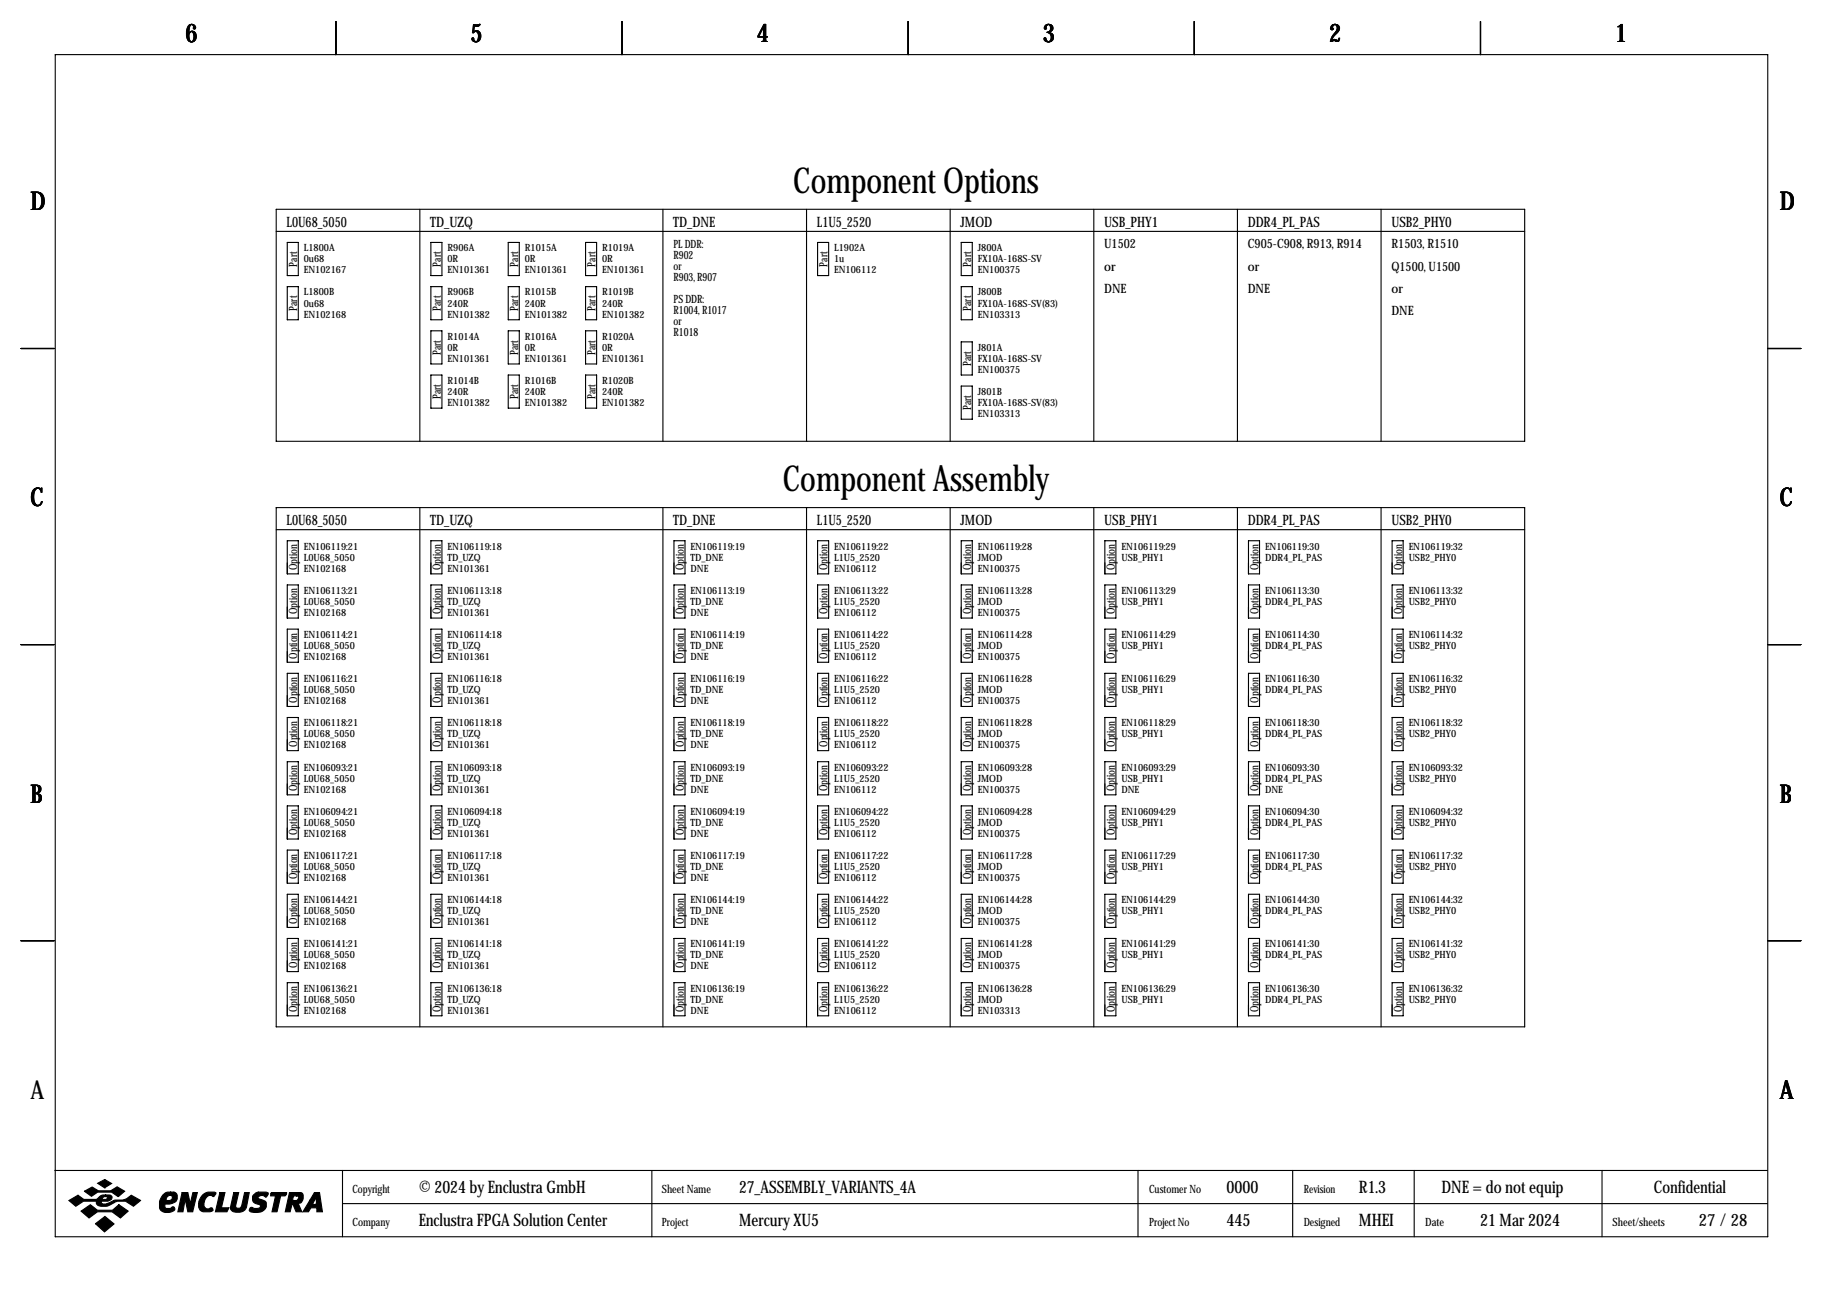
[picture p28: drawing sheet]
<svg xmlns="http://www.w3.org/2000/svg" width="419mm" height="297mm" viewBox="0 0 419 297" stroke-linecap="round" stroke-linejoin="round" font-family="sans-serif">
<defs><g id="words">
<g font-size="8.2">
<text x="182.4" y="44.3">Component Options</text>
<text x="180" y="112.9">Component Assembly</text>
</g>
<g font-size="5.9">
<text x="42.7" y="9.8">6</text>
<text x="108.2" y="9.8">5</text>
<text x="174" y="9.8">4</text>
<text x="239.8" y="9.8">3</text>
<text x="305.6" y="9.8">2</text>
<text x="371.3" y="9.8">1</text>
<text x="7" y="48.4">D</text>
<text x="409.2" y="48.4">D</text>
<text x="7" y="116.4">C</text>
<text x="409.2" y="116.4">C</text>
<text x="7" y="184.5">B</text>
<text x="409.2" y="184.5">B</text>
<text x="7" y="252.6">A</text>
<text x="409.2" y="252.6">A</text>
</g>
<g font-size="4">
<text x="96.3" y="274.2">© 2024 by Enclustra GmbH</text>
<text x="169.9" y="274.2">27_ASSEMBLY_VARIANTS_4A</text>
<text x="281.9" y="274.2">0000</text>
<text x="312.4" y="274.2">R1.3</text>
<text x="331.4" y="274.2">DNE = do not equip</text>
<text x="380.2" y="274.2">Confidential</text>
<text x="96.3" y="281.8">Enclustra FPGA Solution Center</text>
<text x="169.9" y="281.8">Mercury XU5</text>
<text x="281.9" y="281.8">445</text>
<text x="312.4" y="281.8">MHEI</text>
<text x="340.3" y="281.8">21 Mar 2024</text>
<text x="390.6" y="281.8">27 / 28</text>
</g>
<g font-size="3.3">
<text x="65.9" y="52.2">L0U68_5050</text>
<text x="98.9" y="52.2">TD_UZQ</text>
<text x="154.8" y="52.2">TD_DNE</text>
<text x="187.8" y="52.2">L1U5_2520</text>
<text x="220.8" y="52.2">JMOD</text>
<text x="253.8" y="52.2">USB_PHY1</text>
<text x="286.9" y="52.2">DDR4_PL_PAS</text>
<text x="319.9" y="52.2">USB2_PHY0</text>
<text x="65.9" y="120.8">L0U68_5050</text>
<text x="98.9" y="120.8">TD_UZQ</text>
<text x="154.8" y="120.8">TD_DNE</text>
<text x="187.8" y="120.8">L1U5_2520</text>
<text x="220.8" y="120.8">JMOD</text>
<text x="253.8" y="120.8">USB_PHY1</text>
<text x="286.9" y="120.8">DDR4_PL_PAS</text>
<text x="319.9" y="120.8">USB2_PHY0</text>
</g>
<g font-size="3">
<text x="253.8" y="57.1">U1502</text>
<text x="286.9" y="57.1">C905-C908, R913, R914</text>
<text x="319.9" y="57.1">R1503, R1510</text>
<text x="253.8" y="62.2">or</text>
<text x="286.9" y="62.2">or</text>
<text x="319.9" y="62.2">Q1500, U1500</text>
<text x="253.8" y="67.3">DNE</text>
<text x="286.9" y="67.3">DNE</text>
<text x="319.9" y="67.3">or</text>
<text x="319.9" y="72.4">DNE</text>
</g>
<g font-size="2.6">
<text x="154.8" y="59.4">R902</text>
<text x="154.8" y="56.9">PL DDR:</text>
<text x="68.3" y="61.3" transform="rotate(-90 68.3 61.3)">Part</text>
<text x="101.3" y="61.3" transform="rotate(-90 101.3 61.3)">Part</text>
<text x="119.1" y="61.3" transform="rotate(-90 119.1 61.3)">Part</text>
<text x="136.9" y="61.3" transform="rotate(-90 136.9 61.3)">Part</text>
<text x="154.8" y="64.5">R903, R907</text>
<text x="154.8" y="62">or</text>
<text x="190.2" y="61.3" transform="rotate(-90 190.2 61.3)">Part</text>
<text x="223.3" y="61.3" transform="rotate(-90 223.3 61.3)">Part</text>
<text x="68.3" y="71.4" transform="rotate(-90 68.3 71.4)">Part</text>
<text x="101.3" y="71.4" transform="rotate(-90 101.3 71.4)">Part</text>
<text x="119.1" y="71.4" transform="rotate(-90 119.1 71.4)">Part</text>
<text x="136.9" y="71.4" transform="rotate(-90 136.9 71.4)">Part</text>
<text x="154.8" y="69.6">PS DDR:</text>
<text x="223.3" y="71.4" transform="rotate(-90 223.3 71.4)">Part</text>
<text x="154.8" y="77.2">R1018</text>
<text x="154.8" y="72.1">R1004, R1017</text>
<text x="154.8" y="74.7">or</text>
<text x="101.3" y="81.6" transform="rotate(-90 101.3 81.6)">Part</text>
<text x="119.1" y="81.6" transform="rotate(-90 119.1 81.6)">Part</text>
<text x="136.9" y="81.6" transform="rotate(-90 136.9 81.6)">Part</text>
<text x="223.3" y="84.1" transform="rotate(-90 223.3 84.1)">Part</text>
<text x="101.3" y="91.8" transform="rotate(-90 101.3 91.8)">Part</text>
<text x="119.1" y="91.8" transform="rotate(-90 119.1 91.8)">Part</text>
<text x="136.9" y="91.8" transform="rotate(-90 136.9 91.8)">Part</text>
<text x="223.3" y="94.3" transform="rotate(-90 223.3 94.3)">Part</text>
<text x="68.3" y="131.1" transform="rotate(-90 68.3 131.1)">Option</text>
<text x="101.3" y="131.1" transform="rotate(-90 101.3 131.1)">Option</text>
<text x="157.2" y="131.1" transform="rotate(-90 157.2 131.1)">Option</text>
<text x="190.2" y="131.1" transform="rotate(-90 190.2 131.1)">Option</text>
<text x="223.3" y="131.1" transform="rotate(-90 223.3 131.1)">Option</text>
<text x="256.3" y="131.1" transform="rotate(-90 256.3 131.1)">Option</text>
<text x="289.3" y="131.1" transform="rotate(-90 289.3 131.1)">Option</text>
<text x="322.3" y="131.1" transform="rotate(-90 322.3 131.1)">Option</text>
<text x="68.3" y="141.2" transform="rotate(-90 68.3 141.2)">Option</text>
<text x="101.3" y="141.2" transform="rotate(-90 101.3 141.2)">Option</text>
<text x="157.2" y="141.2" transform="rotate(-90 157.2 141.2)">Option</text>
<text x="190.2" y="141.2" transform="rotate(-90 190.2 141.2)">Option</text>
<text x="223.3" y="141.2" transform="rotate(-90 223.3 141.2)">Option</text>
<text x="256.3" y="141.2" transform="rotate(-90 256.3 141.2)">Option</text>
<text x="289.3" y="141.2" transform="rotate(-90 289.3 141.2)">Option</text>
<text x="322.3" y="141.2" transform="rotate(-90 322.3 141.2)">Option</text>
<text x="68.3" y="151.4" transform="rotate(-90 68.3 151.4)">Option</text>
<text x="101.3" y="151.4" transform="rotate(-90 101.3 151.4)">Option</text>
<text x="157.2" y="151.4" transform="rotate(-90 157.2 151.4)">Option</text>
<text x="190.2" y="151.4" transform="rotate(-90 190.2 151.4)">Option</text>
<text x="223.3" y="151.4" transform="rotate(-90 223.3 151.4)">Option</text>
<text x="256.3" y="151.4" transform="rotate(-90 256.3 151.4)">Option</text>
<text x="289.3" y="151.4" transform="rotate(-90 289.3 151.4)">Option</text>
<text x="322.3" y="151.4" transform="rotate(-90 322.3 151.4)">Option</text>
<text x="68.3" y="161.6" transform="rotate(-90 68.3 161.6)">Option</text>
<text x="101.3" y="161.6" transform="rotate(-90 101.3 161.6)">Option</text>
<text x="157.2" y="161.6" transform="rotate(-90 157.2 161.6)">Option</text>
<text x="190.2" y="161.6" transform="rotate(-90 190.2 161.6)">Option</text>
<text x="223.3" y="161.6" transform="rotate(-90 223.3 161.6)">Option</text>
<text x="256.3" y="161.6" transform="rotate(-90 256.3 161.6)">Option</text>
<text x="289.3" y="161.6" transform="rotate(-90 289.3 161.6)">Option</text>
<text x="322.3" y="161.6" transform="rotate(-90 322.3 161.6)">Option</text>
<text x="68.3" y="171.7" transform="rotate(-90 68.3 171.7)">Option</text>
<text x="101.3" y="171.7" transform="rotate(-90 101.3 171.7)">Option</text>
<text x="157.2" y="171.7" transform="rotate(-90 157.2 171.7)">Option</text>
<text x="190.2" y="171.7" transform="rotate(-90 190.2 171.7)">Option</text>
<text x="223.3" y="171.7" transform="rotate(-90 223.3 171.7)">Option</text>
<text x="256.3" y="171.7" transform="rotate(-90 256.3 171.7)">Option</text>
<text x="289.3" y="171.7" transform="rotate(-90 289.3 171.7)">Option</text>
<text x="322.3" y="171.7" transform="rotate(-90 322.3 171.7)">Option</text>
<text x="68.3" y="181.9" transform="rotate(-90 68.3 181.9)">Option</text>
<text x="101.3" y="181.9" transform="rotate(-90 101.3 181.9)">Option</text>
<text x="157.2" y="181.9" transform="rotate(-90 157.2 181.9)">Option</text>
<text x="190.2" y="181.9" transform="rotate(-90 190.2 181.9)">Option</text>
<text x="223.3" y="181.9" transform="rotate(-90 223.3 181.9)">Option</text>
<text x="256.3" y="181.9" transform="rotate(-90 256.3 181.9)">Option</text>
<text x="289.3" y="181.9" transform="rotate(-90 289.3 181.9)">Option</text>
<text x="322.3" y="181.9" transform="rotate(-90 322.3 181.9)">Option</text>
<text x="68.3" y="192" transform="rotate(-90 68.3 192)">Option</text>
<text x="101.3" y="192" transform="rotate(-90 101.3 192)">Option</text>
<text x="157.2" y="192" transform="rotate(-90 157.2 192)">Option</text>
<text x="190.2" y="192" transform="rotate(-90 190.2 192)">Option</text>
<text x="223.3" y="192" transform="rotate(-90 223.3 192)">Option</text>
<text x="256.3" y="192" transform="rotate(-90 256.3 192)">Option</text>
<text x="289.3" y="192" transform="rotate(-90 289.3 192)">Option</text>
<text x="322.3" y="192" transform="rotate(-90 322.3 192)">Option</text>
<text x="68.3" y="202.2" transform="rotate(-90 68.3 202.2)">Option</text>
<text x="101.3" y="202.2" transform="rotate(-90 101.3 202.2)">Option</text>
<text x="157.2" y="202.2" transform="rotate(-90 157.2 202.2)">Option</text>
<text x="190.2" y="202.2" transform="rotate(-90 190.2 202.2)">Option</text>
<text x="223.3" y="202.2" transform="rotate(-90 223.3 202.2)">Option</text>
<text x="256.3" y="202.2" transform="rotate(-90 256.3 202.2)">Option</text>
<text x="289.3" y="202.2" transform="rotate(-90 289.3 202.2)">Option</text>
<text x="322.3" y="202.2" transform="rotate(-90 322.3 202.2)">Option</text>
<text x="68.3" y="212.4" transform="rotate(-90 68.3 212.4)">Option</text>
<text x="101.3" y="212.4" transform="rotate(-90 101.3 212.4)">Option</text>
<text x="157.2" y="212.4" transform="rotate(-90 157.2 212.4)">Option</text>
<text x="190.2" y="212.4" transform="rotate(-90 190.2 212.4)">Option</text>
<text x="223.3" y="212.4" transform="rotate(-90 223.3 212.4)">Option</text>
<text x="256.3" y="212.4" transform="rotate(-90 256.3 212.4)">Option</text>
<text x="289.3" y="212.4" transform="rotate(-90 289.3 212.4)">Option</text>
<text x="322.3" y="212.4" transform="rotate(-90 322.3 212.4)">Option</text>
<text x="68.3" y="222.5" transform="rotate(-90 68.3 222.5)">Option</text>
<text x="101.3" y="222.5" transform="rotate(-90 101.3 222.5)">Option</text>
<text x="157.2" y="222.5" transform="rotate(-90 157.2 222.5)">Option</text>
<text x="190.2" y="222.5" transform="rotate(-90 190.2 222.5)">Option</text>
<text x="223.3" y="222.5" transform="rotate(-90 223.3 222.5)">Option</text>
<text x="256.3" y="222.5" transform="rotate(-90 256.3 222.5)">Option</text>
<text x="289.3" y="222.5" transform="rotate(-90 289.3 222.5)">Option</text>
<text x="322.3" y="222.5" transform="rotate(-90 322.3 222.5)">Option</text>
<text x="68.3" y="232.7" transform="rotate(-90 68.3 232.7)">Option</text>
<text x="101.3" y="232.7" transform="rotate(-90 101.3 232.7)">Option</text>
<text x="157.2" y="232.7" transform="rotate(-90 157.2 232.7)">Option</text>
<text x="190.2" y="232.7" transform="rotate(-90 190.2 232.7)">Option</text>
<text x="223.3" y="232.7" transform="rotate(-90 223.3 232.7)">Option</text>
<text x="256.3" y="232.7" transform="rotate(-90 256.3 232.7)">Option</text>
<text x="289.3" y="232.7" transform="rotate(-90 289.3 232.7)">Option</text>
<text x="322.3" y="232.7" transform="rotate(-90 322.3 232.7)">Option</text>
<text x="81" y="274.2">Copyright</text>
<text x="152.1" y="274.2">Sheet Name</text>
<text x="264.2" y="274.2">Customer No</text>
<text x="299.7" y="274.2">Revision</text>
<text x="81" y="281.8">Company</text>
<text x="152.1" y="281.8">Project</text>
<text x="264.2" y="281.8">Project No</text>
<text x="299.7" y="281.8">Designed</text>
<text x="327.7" y="281.8">Date</text>
<text x="370.7" y="281.8">Sheet/sheets</text>
</g>
<g font-size="2.3">
<text x="69.8" y="57.8">L1800A</text>
<text x="102.9" y="57.8">R906A</text>
<text x="120.6" y="57.8">R1015A</text>
<text x="138.4" y="57.8">R1019A</text>
<text x="191.8" y="57.8">L1902A</text>
<text x="224.8" y="57.8">J800A</text>
<text x="69.8" y="60.3">0u68</text>
<text x="69.8" y="62.9">EN102167</text>
<text x="102.9" y="60.3">0R</text>
<text x="102.9" y="62.9">EN101361</text>
<text x="120.6" y="60.3">0R</text>
<text x="120.6" y="62.9">EN101361</text>
<text x="138.4" y="60.3">0R</text>
<text x="138.4" y="62.9">EN101361</text>
<text x="191.8" y="60.3">1u</text>
<text x="191.8" y="62.9">EN106112</text>
<text x="224.8" y="60.3">FX10A-168S-SV</text>
<text x="224.8" y="62.9">EN100375</text>
<text x="69.8" y="67.9">L1800B</text>
<text x="69.8" y="70.5">0u68</text>
<text x="102.9" y="67.9">R906B</text>
<text x="102.9" y="70.5">240R</text>
<text x="120.6" y="67.9">R1015B</text>
<text x="120.6" y="70.5">240R</text>
<text x="138.4" y="67.9">R1019B</text>
<text x="138.4" y="70.5">240R</text>
<text x="224.8" y="67.9">J800B</text>
<text x="224.8" y="70.5">FX10A-168S-SV(83)</text>
<text x="69.8" y="73">EN102168</text>
<text x="102.9" y="73">EN101382</text>
<text x="120.6" y="73">EN101382</text>
<text x="138.4" y="73">EN101382</text>
<text x="224.8" y="73">EN103313</text>
<text x="102.9" y="78.1">R1014A</text>
<text x="102.9" y="80.6">0R</text>
<text x="102.9" y="83.2">EN101361</text>
<text x="120.6" y="78.1">R1016A</text>
<text x="120.6" y="80.6">0R</text>
<text x="120.6" y="83.2">EN101361</text>
<text x="138.4" y="78.1">R1020A</text>
<text x="138.4" y="80.6">0R</text>
<text x="138.4" y="83.2">EN101361</text>
<text x="224.8" y="80.6">J801A</text>
<text x="224.8" y="83.2">FX10A-168S-SV</text>
<text x="102.9" y="88.3">R1014B</text>
<text x="120.6" y="88.3">R1016B</text>
<text x="138.4" y="88.3">R1020B</text>
<text x="224.8" y="85.7">EN100375</text>
<text x="102.9" y="90.8">240R</text>
<text x="102.9" y="93.3">EN101382</text>
<text x="120.6" y="90.8">240R</text>
<text x="120.6" y="93.3">EN101382</text>
<text x="138.4" y="90.8">240R</text>
<text x="138.4" y="93.3">EN101382</text>
<text x="224.8" y="90.8">J801B</text>
<text x="224.8" y="93.3">FX10A-168S-SV(83)</text>
<text x="224.8" y="95.9">EN103313</text>
<text x="69.8" y="126.4">EN106119:21</text>
<text x="69.8" y="128.9">L0U68_5050</text>
<text x="69.8" y="131.4">EN102168</text>
<text x="102.9" y="126.4">EN106119:18</text>
<text x="102.9" y="128.9">TD_UZQ</text>
<text x="102.9" y="131.4">EN101361</text>
<text x="158.7" y="126.4">EN106119:19</text>
<text x="158.7" y="128.9">TD_DNE</text>
<text x="158.7" y="131.4">DNE</text>
<text x="191.8" y="126.4">EN106119:22</text>
<text x="191.8" y="128.9">L1U5_2520</text>
<text x="191.8" y="131.4">EN106112</text>
<text x="224.8" y="126.4">EN106119:28</text>
<text x="224.8" y="128.9">JMOD</text>
<text x="224.8" y="131.4">EN100375</text>
<text x="257.8" y="126.4">EN106119:29</text>
<text x="257.8" y="128.9">USB_PHY1</text>
<text x="290.8" y="126.4">EN106119:30</text>
<text x="290.8" y="128.9">DDR4_PL_PAS</text>
<text x="323.8" y="126.4">EN106119:32</text>
<text x="323.8" y="128.9">USB2_PHY0</text>
<text x="69.8" y="136.5">EN106113:21</text>
<text x="102.9" y="136.5">EN106113:18</text>
<text x="158.7" y="136.5">EN106113:19</text>
<text x="191.8" y="136.5">EN106113:22</text>
<text x="224.8" y="136.5">EN106113:28</text>
<text x="257.8" y="136.5">EN106113:29</text>
<text x="290.8" y="136.5">EN106113:30</text>
<text x="323.8" y="136.5">EN106113:32</text>
<text x="69.8" y="139.1">L0U68_5050</text>
<text x="69.8" y="141.6">EN102168</text>
<text x="102.9" y="139.1">TD_UZQ</text>
<text x="102.9" y="141.6">EN101361</text>
<text x="158.7" y="139.1">TD_DNE</text>
<text x="158.7" y="141.6">DNE</text>
<text x="191.8" y="139.1">L1U5_2520</text>
<text x="191.8" y="141.6">EN106112</text>
<text x="224.8" y="139.1">JMOD</text>
<text x="224.8" y="141.6">EN100375</text>
<text x="257.8" y="139.1">USB_PHY1</text>
<text x="290.8" y="139.1">DDR4_PL_PAS</text>
<text x="323.8" y="139.1">USB2_PHY0</text>
<text x="69.8" y="146.7">EN106114:21</text>
<text x="69.8" y="149.2">L0U68_5050</text>
<text x="102.9" y="146.7">EN106114:18</text>
<text x="102.9" y="149.2">TD_UZQ</text>
<text x="158.7" y="146.7">EN106114:19</text>
<text x="158.7" y="149.2">TD_DNE</text>
<text x="191.8" y="146.7">EN106114:22</text>
<text x="191.8" y="149.2">L1U5_2520</text>
<text x="224.8" y="146.7">EN106114:28</text>
<text x="224.8" y="149.2">JMOD</text>
<text x="257.8" y="146.7">EN106114:29</text>
<text x="257.8" y="149.2">USB_PHY1</text>
<text x="290.8" y="146.7">EN106114:30</text>
<text x="290.8" y="149.2">DDR4_PL_PAS</text>
<text x="323.8" y="146.7">EN106114:32</text>
<text x="323.8" y="149.2">USB2_PHY0</text>
<text x="69.8" y="151.8">EN102168</text>
<text x="102.9" y="151.8">EN101361</text>
<text x="158.7" y="151.8">DNE</text>
<text x="191.8" y="151.8">EN106112</text>
<text x="224.8" y="151.8">EN100375</text>
<text x="69.8" y="156.8">EN106116:21</text>
<text x="69.8" y="159.4">L0U68_5050</text>
<text x="69.8" y="161.9">EN102168</text>
<text x="102.9" y="156.8">EN106116:18</text>
<text x="102.9" y="159.4">TD_UZQ</text>
<text x="102.9" y="161.9">EN101361</text>
<text x="158.7" y="156.8">EN106116:19</text>
<text x="158.7" y="159.4">TD_DNE</text>
<text x="158.7" y="161.9">DNE</text>
<text x="191.8" y="156.8">EN106116:22</text>
<text x="191.8" y="159.4">L1U5_2520</text>
<text x="191.8" y="161.9">EN106112</text>
<text x="224.8" y="156.8">EN106116:28</text>
<text x="224.8" y="159.4">JMOD</text>
<text x="224.8" y="161.9">EN100375</text>
<text x="257.8" y="156.8">EN106116:29</text>
<text x="257.8" y="159.4">USB_PHY1</text>
<text x="290.8" y="156.8">EN106116:30</text>
<text x="290.8" y="159.4">DDR4_PL_PAS</text>
<text x="323.8" y="156.8">EN106116:32</text>
<text x="323.8" y="159.4">USB2_PHY0</text>
<text x="69.8" y="167">EN106118:21</text>
<text x="102.9" y="167">EN106118:18</text>
<text x="158.7" y="167">EN106118:19</text>
<text x="191.8" y="167">EN106118:22</text>
<text x="224.8" y="167">EN106118:28</text>
<text x="257.8" y="167">EN106118:29</text>
<text x="290.8" y="167">EN106118:30</text>
<text x="323.8" y="167">EN106118:32</text>
<text x="69.8" y="169.5">L0U68_5050</text>
<text x="69.8" y="172.1">EN102168</text>
<text x="102.9" y="169.5">TD_UZQ</text>
<text x="102.9" y="172.1">EN101361</text>
<text x="158.7" y="169.5">TD_DNE</text>
<text x="158.7" y="172.1">DNE</text>
<text x="191.8" y="169.5">L1U5_2520</text>
<text x="191.8" y="172.1">EN106112</text>
<text x="224.8" y="169.5">JMOD</text>
<text x="224.8" y="172.1">EN100375</text>
<text x="257.8" y="169.5">USB_PHY1</text>
<text x="290.8" y="169.5">DDR4_PL_PAS</text>
<text x="323.8" y="169.5">USB2_PHY0</text>
<text x="69.8" y="177.2">EN106093:21</text>
<text x="69.8" y="179.7">L0U68_5050</text>
<text x="102.9" y="177.2">EN106093:18</text>
<text x="102.9" y="179.7">TD_UZQ</text>
<text x="158.7" y="177.2">EN106093:19</text>
<text x="158.7" y="179.7">TD_DNE</text>
<text x="191.8" y="177.2">EN106093:22</text>
<text x="191.8" y="179.7">L1U5_2520</text>
<text x="224.8" y="177.2">EN106093:28</text>
<text x="224.8" y="179.7">JMOD</text>
<text x="257.8" y="177.2">EN106093:29</text>
<text x="257.8" y="179.7">USB_PHY1</text>
<text x="290.8" y="177.2">EN106093:30</text>
<text x="290.8" y="179.7">DDR4_PL_PAS</text>
<text x="323.8" y="177.2">EN106093:32</text>
<text x="323.8" y="179.7">USB2_PHY0</text>
<text x="69.8" y="182.2">EN102168</text>
<text x="102.9" y="182.2">EN101361</text>
<text x="158.7" y="182.2">DNE</text>
<text x="191.8" y="182.2">EN106112</text>
<text x="224.8" y="182.2">EN100375</text>
<text x="257.8" y="182.2">DNE</text>
<text x="290.8" y="182.2">DNE</text>
<text x="69.8" y="187.3">EN106094:21</text>
<text x="69.8" y="189.9">L0U68_5050</text>
<text x="102.9" y="187.3">EN106094:18</text>
<text x="102.9" y="189.9">TD_UZQ</text>
<text x="158.7" y="187.3">EN106094:19</text>
<text x="158.7" y="189.9">TD_DNE</text>
<text x="191.8" y="187.3">EN106094:22</text>
<text x="191.8" y="189.9">L1U5_2520</text>
<text x="224.8" y="187.3">EN106094:28</text>
<text x="224.8" y="189.9">JMOD</text>
<text x="257.8" y="187.3">EN106094:29</text>
<text x="257.8" y="189.9">USB_PHY1</text>
<text x="290.8" y="187.3">EN106094:30</text>
<text x="290.8" y="189.9">DDR4_PL_PAS</text>
<text x="323.8" y="187.3">EN106094:32</text>
<text x="323.8" y="189.9">USB2_PHY0</text>
<text x="69.8" y="192.4">EN102168</text>
<text x="69.8" y="197.5">EN106117:21</text>
<text x="102.9" y="192.4">EN101361</text>
<text x="102.9" y="197.5">EN106117:18</text>
<text x="158.7" y="192.4">DNE</text>
<text x="158.7" y="197.5">EN106117:19</text>
<text x="191.8" y="192.4">EN106112</text>
<text x="191.8" y="197.5">EN106117:22</text>
<text x="224.8" y="192.4">EN100375</text>
<text x="224.8" y="197.5">EN106117:28</text>
<text x="257.8" y="197.5">EN106117:29</text>
<text x="290.8" y="197.5">EN106117:30</text>
<text x="323.8" y="197.5">EN106117:32</text>
<text x="69.8" y="200">L0U68_5050</text>
<text x="69.8" y="202.6">EN102168</text>
<text x="102.9" y="200">TD_UZQ</text>
<text x="102.9" y="202.6">EN101361</text>
<text x="158.7" y="200">TD_DNE</text>
<text x="158.7" y="202.6">DNE</text>
<text x="191.8" y="200">L1U5_2520</text>
<text x="191.8" y="202.6">EN106112</text>
<text x="224.8" y="200">JMOD</text>
<text x="224.8" y="202.6">EN100375</text>
<text x="257.8" y="200">USB_PHY1</text>
<text x="290.8" y="200">DDR4_PL_PAS</text>
<text x="323.8" y="200">USB2_PHY0</text>
<text x="69.8" y="207.6">EN106144:21</text>
<text x="102.9" y="207.6">EN106144:18</text>
<text x="158.7" y="207.6">EN106144:19</text>
<text x="191.8" y="207.6">EN106144:22</text>
<text x="224.8" y="207.6">EN106144:28</text>
<text x="257.8" y="207.6">EN106144:29</text>
<text x="290.8" y="207.6">EN106144:30</text>
<text x="323.8" y="207.6">EN106144:32</text>
<text x="69.8" y="210.2">L0U68_5050</text>
<text x="69.8" y="212.7">EN102168</text>
<text x="102.9" y="210.2">TD_UZQ</text>
<text x="102.9" y="212.7">EN101361</text>
<text x="158.7" y="210.2">TD_DNE</text>
<text x="158.7" y="212.7">DNE</text>
<text x="191.8" y="210.2">L1U5_2520</text>
<text x="191.8" y="212.7">EN106112</text>
<text x="224.8" y="210.2">JMOD</text>
<text x="224.8" y="212.7">EN100375</text>
<text x="257.8" y="210.2">USB_PHY1</text>
<text x="290.8" y="210.2">DDR4_PL_PAS</text>
<text x="323.8" y="210.2">USB2_PHY0</text>
<text x="69.8" y="217.8">EN106141:21</text>
<text x="69.8" y="220.3">L0U68_5050</text>
<text x="102.9" y="217.8">EN106141:18</text>
<text x="102.9" y="220.3">TD_UZQ</text>
<text x="158.7" y="217.8">EN106141:19</text>
<text x="158.7" y="220.3">TD_DNE</text>
<text x="191.8" y="217.8">EN106141:22</text>
<text x="191.8" y="220.3">L1U5_2520</text>
<text x="224.8" y="217.8">EN106141:28</text>
<text x="224.8" y="220.3">JMOD</text>
<text x="257.8" y="217.8">EN106141:29</text>
<text x="257.8" y="220.3">USB_PHY1</text>
<text x="290.8" y="217.8">EN106141:30</text>
<text x="290.8" y="220.3">DDR4_PL_PAS</text>
<text x="323.8" y="217.8">EN106141:32</text>
<text x="323.8" y="220.3">USB2_PHY0</text>
<text x="69.8" y="222.9">EN102168</text>
<text x="69.8" y="228">EN106136:21</text>
<text x="102.9" y="222.9">EN101361</text>
<text x="102.9" y="228">EN106136:18</text>
<text x="158.7" y="222.9">DNE</text>
<text x="158.7" y="228">EN106136:19</text>
<text x="191.8" y="222.9">EN106112</text>
<text x="191.8" y="228">EN106136:22</text>
<text x="224.8" y="222.9">EN100375</text>
<text x="224.8" y="228">EN106136:28</text>
<text x="257.8" y="228">EN106136:29</text>
<text x="290.8" y="228">EN106136:30</text>
<text x="323.8" y="228">EN106136:32</text>
<text x="69.8" y="230.5">L0U68_5050</text>
<text x="69.8" y="233">EN102168</text>
<text x="102.9" y="230.5">TD_UZQ</text>
<text x="102.9" y="233">EN101361</text>
<text x="158.7" y="230.5">TD_DNE</text>
<text x="158.7" y="233">DNE</text>
<text x="191.8" y="230.5">L1U5_2520</text>
<text x="191.8" y="233">EN106112</text>
<text x="224.8" y="230.5">JMOD</text>
<text x="224.8" y="233">EN103313</text>
<text x="257.8" y="230.5">USB_PHY1</text>
<text x="290.8" y="230.5">DDR4_PL_PAS</text>
<text x="323.8" y="230.5">USB2_PHY0</text>
</g>
</g></defs>
<g fill="none" stroke="#000" stroke-width=".25">
<path d="M12.7 12.6h393.7v271.7h-393.7zM77.2 4.9v7.7M143 4.9v7.7M208.8 4.9v7.7M274.6 4.9v7.7M340.4 4.9v7.7M63.5 48.1h287v53.4h-287zM63.5 53.2h287M66 55.7h2.6v7.7h-2.6zM96.5 48.1v53.4M99.1 55.7h2.5v7.7h-2.5zM116.8 55.7h2.6v7.7h-2.6z"/>
<path d="M134.6 55.7h2.6v7.7h-2.6zM152.4 48.1v53.4M185.4 48.1v53.4M188 55.7h2.5v7.7h-2.5zM218.4 48.1v53.4M221 55.7h2.5v7.7h-2.5zM251.5 48.1v53.4M284.5 48.1v53.4M317.5 48.1v53.4M66 65.9h2.6v7.6h-2.6zM99.1 65.9h2.5v7.6h-2.5zM99.1 76.1h2.5v7.6h-2.5z"/>
<path d="M116.8 65.9h2.6v7.6h-2.6zM116.8 76.1h2.6v7.6h-2.6zM134.6 65.9h2.6v7.6h-2.6zM134.6 76.1h2.6v7.6h-2.6zM221 65.9h2.5v7.6h-2.5zM221 78.6h2.5v7.6h-2.5zM4.8 80.1h7.6M99.1 86.2h2.5v7.6h-2.5zM116.8 86.2h2.6v7.6h-2.6zM134.6 86.2h2.6v7.6h-2.6zM221 88.8h2.5v7.6h-2.5zM406.4 80.1h7.6"/>
<path d="M63.5 116.7h287v119.4h-287zM96.5 116.7v119.4M152.4 116.7v119.4M185.4 116.7v119.4M218.4 116.7v119.4M251.5 116.7v119.4M284.5 116.7v119.4M317.5 116.7v119.4M63.5 121.8h287M66 134.5h2.6v7.6h-2.6zM66 124.3h2.6v7.6h-2.6zM99.1 134.5h2.5v7.6h-2.5z"/>
<path d="M99.1 124.3h2.5v7.6h-2.5zM154.9 134.5h2.6v7.6h-2.6zM154.9 124.3h2.6v7.6h-2.6zM188 134.5h2.5v7.6h-2.5zM188 124.3h2.5v7.6h-2.5zM221 134.5h2.5v7.6h-2.5zM221 124.3h2.5v7.6h-2.5zM254 134.5h2.5v7.6h-2.5zM254 124.3h2.5v7.6h-2.5zM287 134.5h2.6v7.6h-2.6zM287 124.3h2.6v7.6h-2.6zM320 134.5h2.6v7.6h-2.6z"/>
<path d="M320 124.3h2.6v7.6h-2.6zM4.8 148.2h7.6M66 144.6h2.6v7.7h-2.6zM66 154.8h2.6v7.6h-2.6zM99.1 144.6h2.5v7.7h-2.5zM99.1 154.8h2.5v7.6h-2.5zM154.9 144.6h2.6v7.7h-2.6zM154.9 154.8h2.6v7.6h-2.6zM188 144.6h2.5v7.7h-2.5zM188 154.8h2.5v7.6h-2.5zM221 144.6h2.5v7.7h-2.5zM221 154.8h2.5v7.6h-2.5z"/>
<path d="M254 144.6h2.5v7.7h-2.5zM254 154.8h2.5v7.6h-2.5zM287 144.6h2.6v7.7h-2.6zM287 154.8h2.6v7.6h-2.6zM320 144.6h2.6v7.7h-2.6zM320 154.8h2.6v7.6h-2.6zM406.4 148.2h7.6M66 165h2.6v7.6h-2.6zM66 175.1h2.6v7.6h-2.6zM99.1 165h2.5v7.6h-2.5zM99.1 175.1h2.5v7.6h-2.5zM154.9 165h2.6v7.6h-2.6z"/>
<path d="M154.9 175.1h2.6v7.6h-2.6zM188 165h2.5v7.6h-2.5zM188 175.1h2.5v7.6h-2.5zM221 165h2.5v7.6h-2.5zM221 175.1h2.5v7.6h-2.5zM254 165h2.5v7.6h-2.5zM254 175.1h2.5v7.6h-2.5zM287 165h2.6v7.6h-2.6zM287 175.1h2.6v7.6h-2.6zM320 165h2.6v7.6h-2.6zM320 175.1h2.6v7.6h-2.6zM66 185.3h2.6v7.6h-2.6z"/>
<path d="M66 195.4h2.6v7.7h-2.6zM99.1 185.3h2.5v7.6h-2.5zM99.1 195.4h2.5v7.7h-2.5zM154.9 185.3h2.6v7.6h-2.6zM154.9 195.4h2.6v7.7h-2.6zM188 185.3h2.5v7.6h-2.5zM188 195.4h2.5v7.7h-2.5zM221 185.3h2.5v7.6h-2.5zM221 195.4h2.5v7.7h-2.5zM254 185.3h2.5v7.6h-2.5zM254 195.4h2.5v7.7h-2.5zM287 185.3h2.6v7.6h-2.6z"/>
<path d="M287 195.4h2.6v7.7h-2.6zM320 185.3h2.6v7.6h-2.6zM320 195.4h2.6v7.7h-2.6zM4.8 216.3h7.6M66 205.6h2.6v7.6h-2.6zM66 215.8h2.6v7.6h-2.6zM99.1 205.6h2.5v7.6h-2.5zM99.1 215.8h2.5v7.6h-2.5zM154.9 205.6h2.6v7.6h-2.6zM154.9 215.8h2.6v7.6h-2.6zM188 205.6h2.5v7.6h-2.5zM188 215.8h2.5v7.6h-2.5z"/>
<path d="M221 205.6h2.5v7.6h-2.5zM221 215.8h2.5v7.6h-2.5zM254 205.6h2.5v7.6h-2.5zM254 215.8h2.5v7.6h-2.5zM287 205.6h2.6v7.6h-2.6zM287 215.8h2.6v7.6h-2.6zM320 205.6h2.6v7.6h-2.6zM320 215.8h2.6v7.6h-2.6zM406.4 216.3h7.6M66 225.9h2.6v7.6h-2.6zM99.1 225.9h2.5v7.6h-2.5zM154.9 225.9h2.6v7.6h-2.6z"/>
<path d="M188 225.9h2.5v7.6h-2.5zM221 225.9h2.5v7.6h-2.5zM254 225.9h2.5v7.6h-2.5zM287 225.9h2.6v7.6h-2.6zM320 225.9h2.6v7.6h-2.6zM12.6 269.1h393.7M78.7 269.1v15.2M78.7 276.7h327.6M149.9 269.1v15.2M261.6 269.1v15.2M297.2 269.1v15.2M325.1 269.1v15.2"/>
<path d="M368.3 269.1v15.2"/>
</g>
<g fill="#000" stroke="#000" stroke-width=".25">
<path d="M15.8 276l2.1-1.2 1.4 1h2.8l.3-.2a1.77 1.77 0 0 1 1.9-.9v.4l-.6 .2-.2 .5h.9l.3-.6-.4-.1v-.4h.9a.59 .59 0 0 1 .6 .7l-.2 .4-.8 .4h-1.4l-.1 .1 .1 .4a3.2 3.2 0 0 0 2.7-.7l.3-.1a4 4 0 0 0 3.8-1.1l2.1 1.2-1.6 1.3a4 4 0 0 0-5.5-.2 2.66 2.66 0 0 1-2.9-.2l-.1-.7h-3l-1.8 1.1zM19.4 273.9l1.8-1 1.4 .9h2.9l1.4-.9 1.8 1-1.5 1.2-1.5-1h-3.2l-1.5 .9zM22.5 272l1.6-.8 1.6 .9-1.6 1zM18.6 278.4l2.2-1.4 1.6 1.2h3.5l1.4-1.2 2.2 1.4-1.8 1.6-1.9-1.4h-3.4l-1.9 1.4zM37.4 274.7a1.75 1.75 0 0 1 1.8-.6v.7a.82 .82 0 0 0-.8 1.2h.6a.6 .6 0 0 0 .6-.5 .6 .6 0 0 0-.4-.7v-.7h.8l.5 .3a1.61 1.61 0 0 1 0 1.7 1.61 1.61 0 0 1-1.5 .7h-1v.9l.2 .1h.9l.7-.4 .4 .4a1.06 1.06 0 0 1-1.3 1 1.82 1.82 0 0 1-2.2-1.1 3.5 3.5 0 0 1 .7-3zM41.9 274.2h1.3l.5 2.6 .6-2.6h1.1l-1.1 4.4h-1.1l-.6-2.9-.5 2.9h-1.2zM46.7 274.6a2.78 2.78 0 0 1 2.9-.4l-.4 .9a1.32 1.32 0 0 0-2.1 .8l-.2 .8a.98 .98 0 0 0 1.1 1.2 .55 .55 0 0 1 .6-.2 .55 .55 0 0 1 .4 .6l-.7 .3-1.8-.1a1.79 1.79 0 0 1-.8-2.3zM50.5 274.2h1.2l-.8 3.5h1.7l-.4 .9h-2.7zM53.7 274.2h1.2l-.7 3.1a.73 .73 0 0 0 .7 .5 .73 .73 0 0 0 .7-.6l.6-3h1.1l-.7 3.4a2.28 2.28 0 0 1-3.6 .4v-.4zM58.3 274.7l.8-.6h2.1l.5 .2v.2l-.6 .7a.96 .96 0 0 0-1-.4 .96 .96 0 0 0-.8 .6l1.7 .8a1.71 1.71 0 0 1-.1 1.8 1.71 1.71 0 0 1-1.7 .8l-1.4-.2a.51 .51 0 0 1-.4-.7 .51 .51 0 0 1 .8-.2l1 .1a.52 .52 0 0 0 .6-.2 .52 .52 0 0 0-.2-.7 1.39 1.39 0 0 1-1.4-.6 1.39 1.39 0 0 1 .1-1.6zM62.2 274.4l.2-.2h3.5l-.1 .4-.3 .3h-1l-.8 3.7h-1.2l.8-3.7h-1.1zM66.5 274.2h1.7v.7h-.7l-.2 1.1h.9l.3-.3a.44 .44 0 0 0 .1-.5 .44 .44 0 0 0-.4-.3v-.7h1l.3 .2 .2 .3v.9a1.03 1.03 0 0 1-1.2 1l.9 2h-1.3l-.8-1.8h-.1l-.5 1.8h-1.1z"/>
<path d="M72.3 274.2h1.2l.6 4.4h-1.3v-.9h-1.3l-.6 .9h-1.3l1.7-2.7h1l-.4 .8 .2 .2h.4l.2-.2v-1.5l-.4 .7h-1zM21.9 281.3l2.2-1.6 2.1 1.7-2.2 1.8z"/>
</g>
<use href="#words"/>
</svg>
